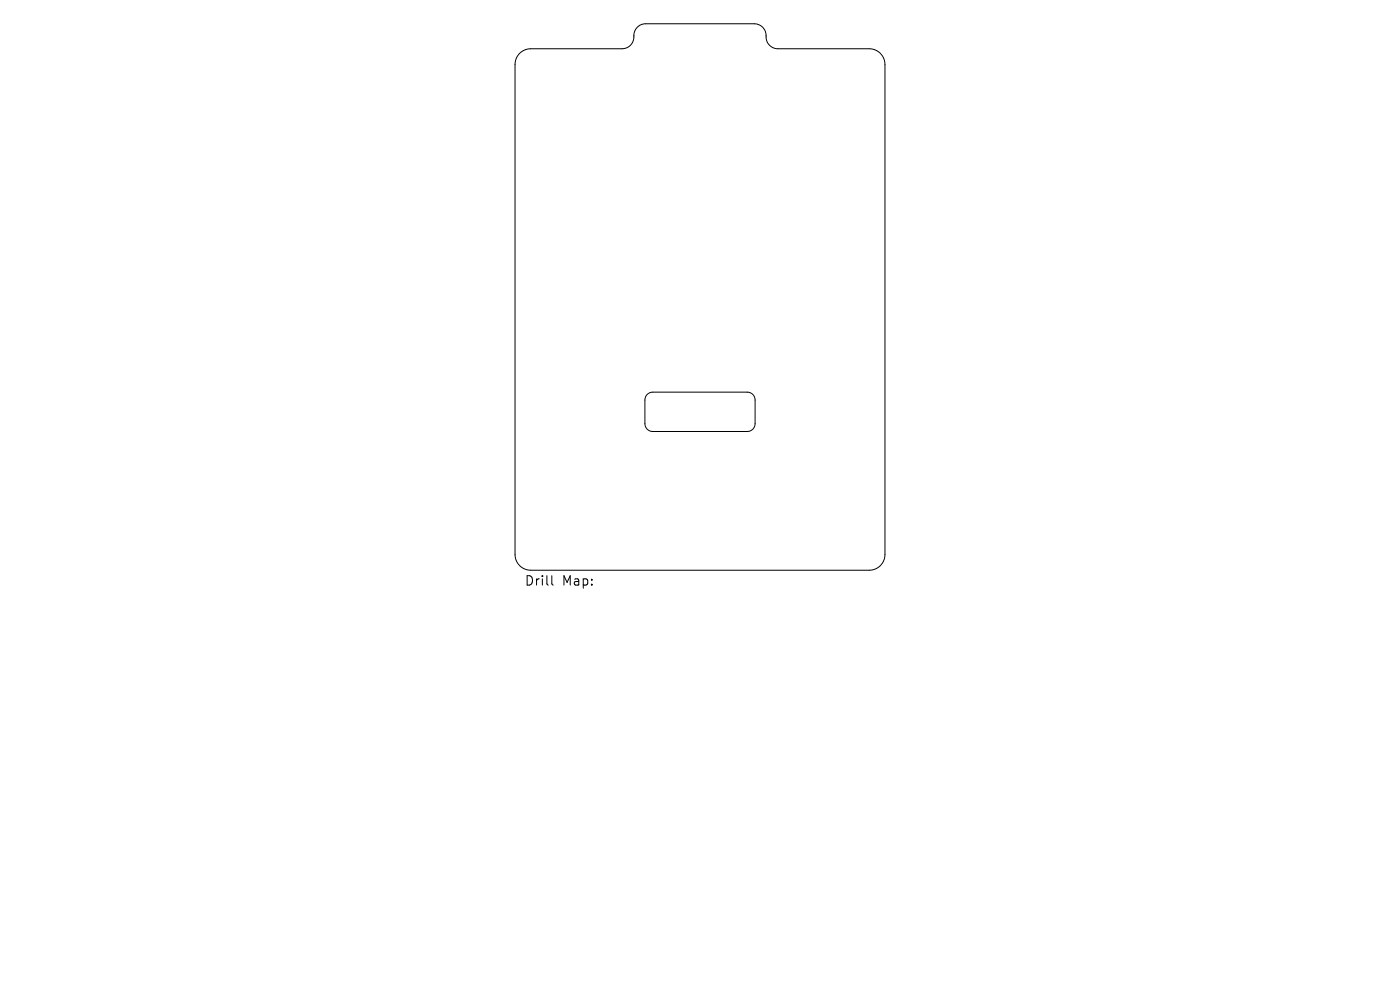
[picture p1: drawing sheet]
<svg xmlns="http://www.w3.org/2000/svg" width="297mm" height="210mm" viewBox="0 0 297 210" stroke-linecap="round" stroke-linejoin="round" font-family="sans-serif">
<defs><g id="words">
<g font-size="2.8">
<text x="111.2" y="124.5">Drill</text>
<text x="119.2" y="124.5">Map:</text>
</g>
</g></defs>
<path d="M110.2 11.3a3.3 3.3 0 0 1 2.4-1h19.4a2.68 2.68 0 0 0 2.5-3.2 2.5 2.5 0 0 1 2.5-2.1h23a2.69 2.69 0 0 1 2.6 3.3 2.5 2.5 0 0 0 2.4 2h19.4a3.3 3.3 0 0 1 3.3 3.4v103.9a3.3 3.3 0 0 1-3.3 3.4h-71.8a3.3 3.3 0 0 1-3.3-3.4v-103.9a3.3 3.3 0 0 1 .9-2.4zM137.3 83.7l.6-.4 .6-.1h20a1.67 1.67 0 0 1 1.7 1.7v5a1.67 1.67 0 0 1-1.7 1.6h-20a1.67 1.67 0 0 1-1.7-1.6v-5.2zM117.1 122.1v1.7l.3 .3" fill="none" stroke="#000" stroke-width=".21"/>
<use href="#words"/>
</svg>
